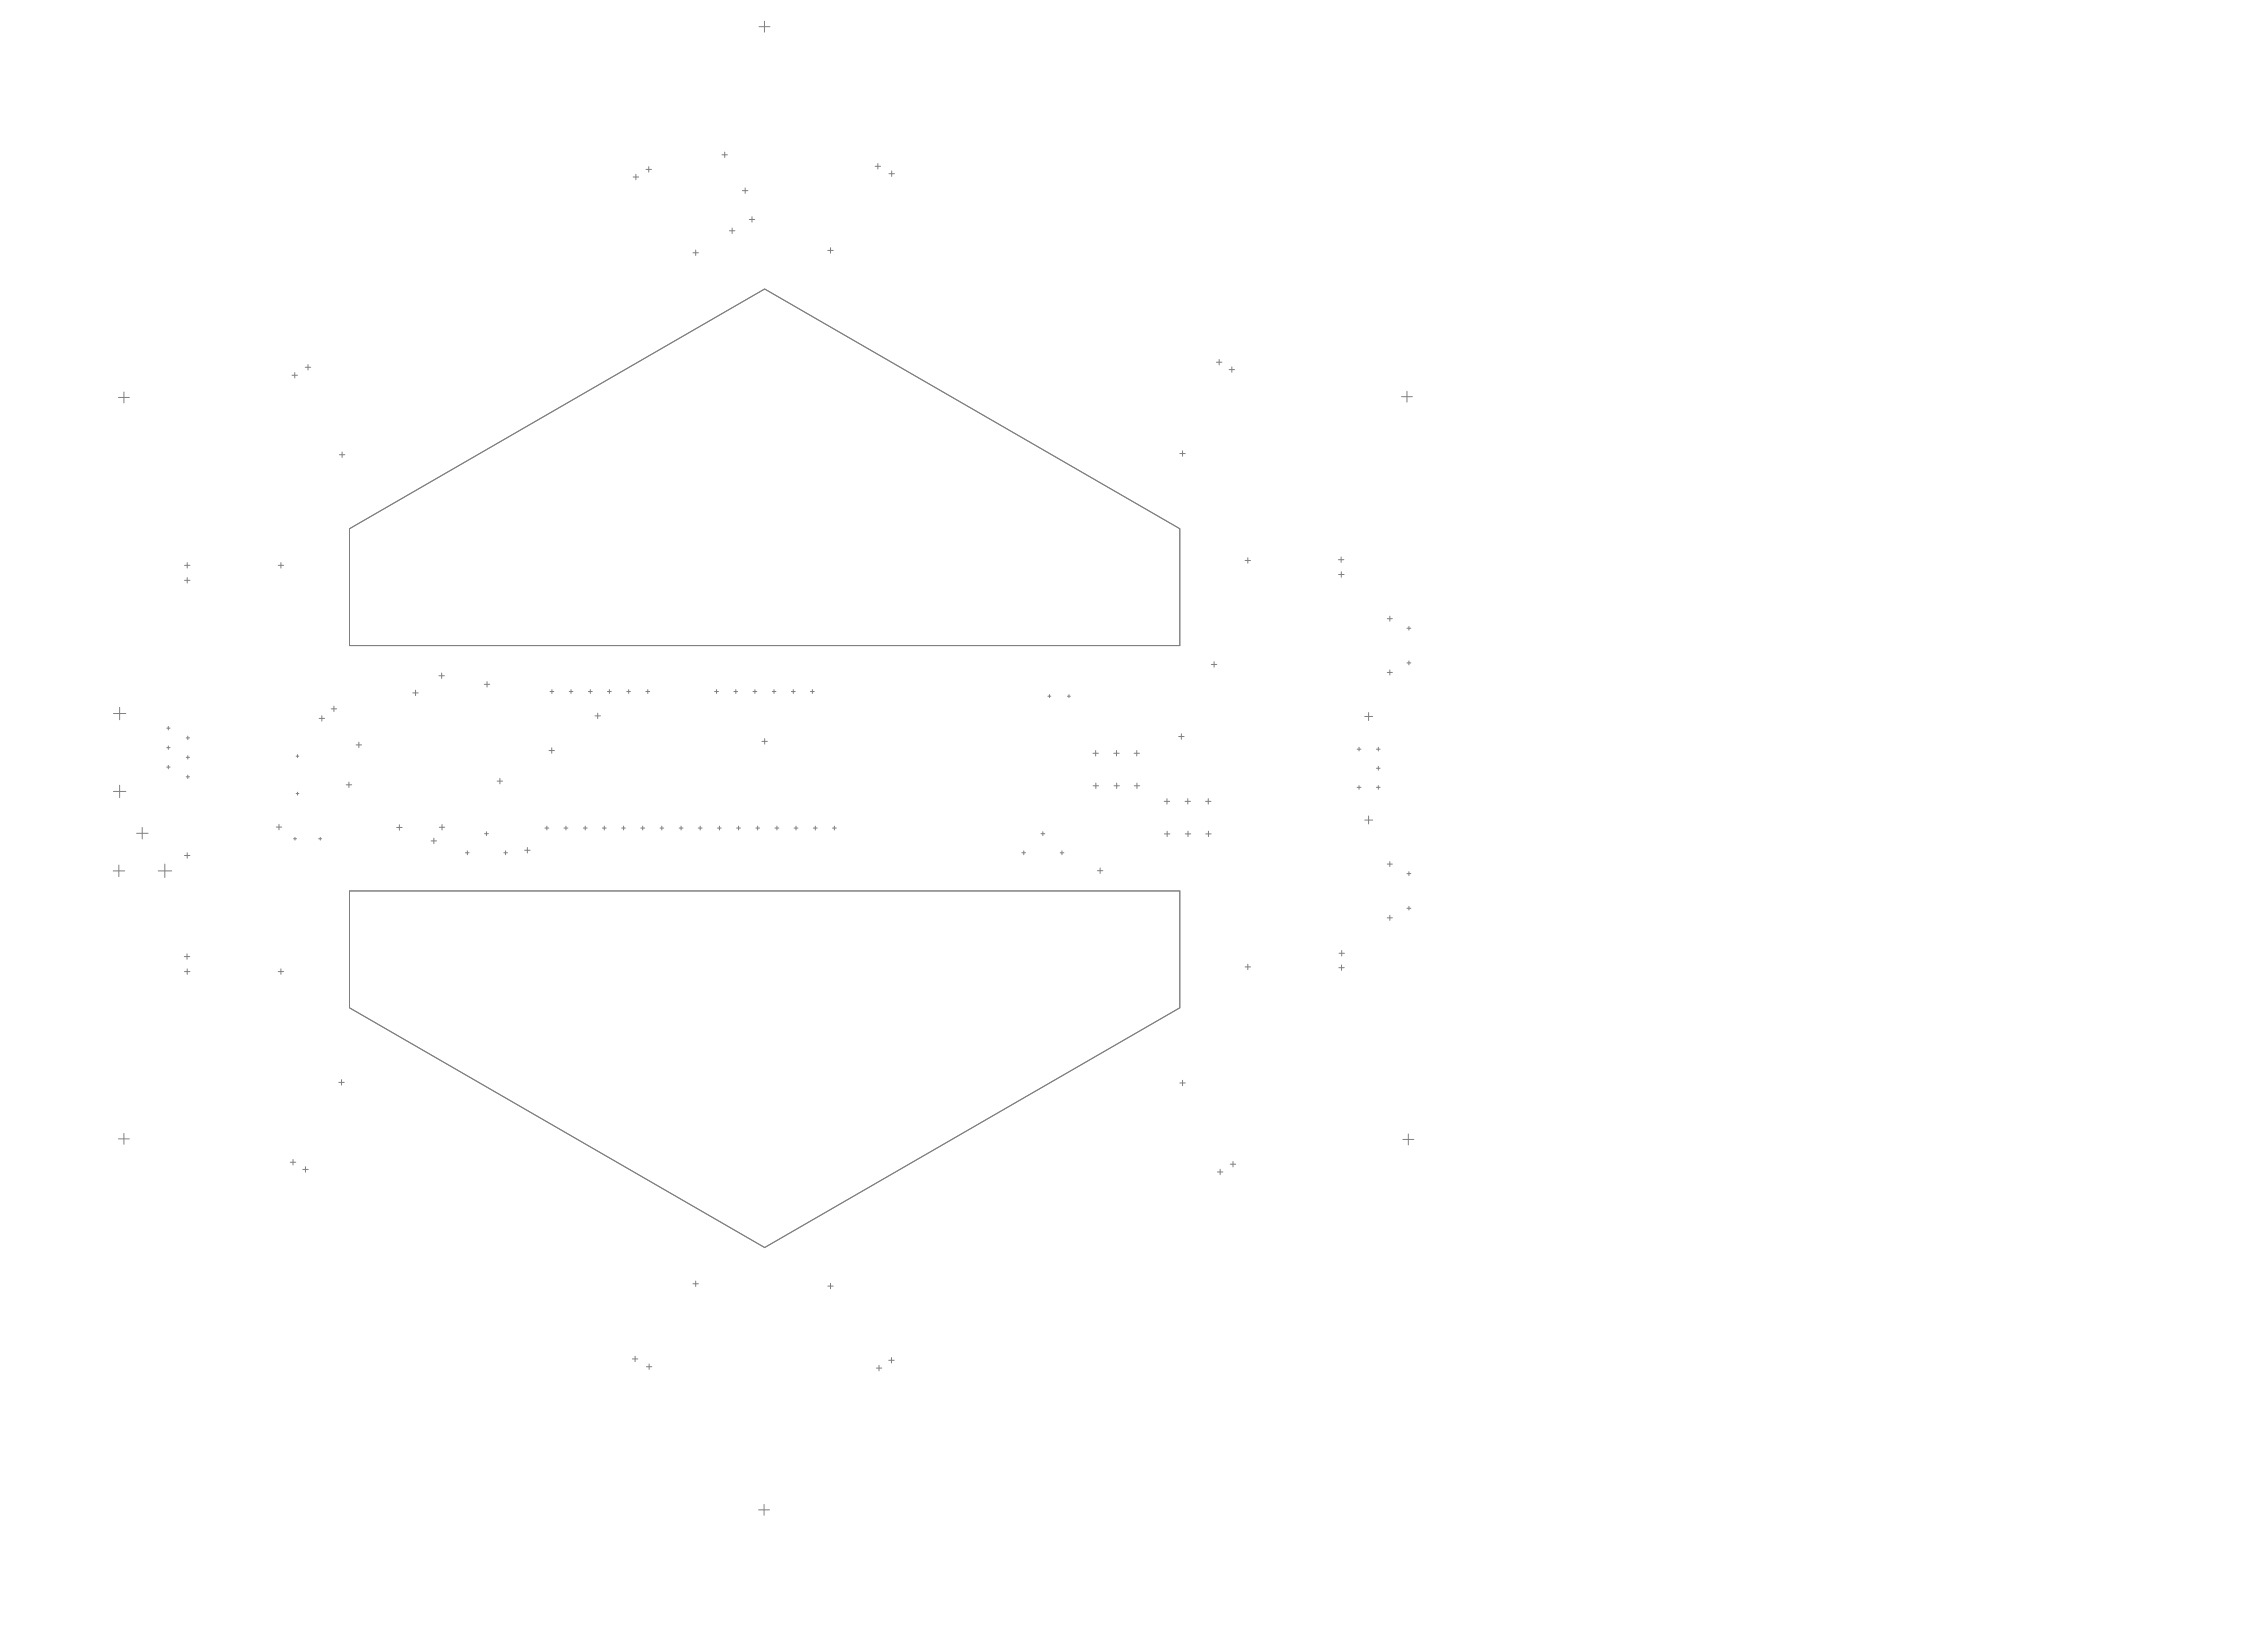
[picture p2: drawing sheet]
<svg xmlns="http://www.w3.org/2000/svg" width="984mm" height="713mm" viewBox="0 0 984 713" stroke-linecap="round" stroke-linejoin="round" font-family="sans-serif">
<g fill="none" stroke="#808080" stroke-width=".43">
<path d="M329.4 11.6h4.8M331.8 9.2v4.7M274.8 76.8h2.4M276 75.6v2.4M280.4 73.5h2.3M281.6 72.3v2.4M313.4 67.2h2.3M314.5 66v2.4M379.8 72.2h2.4M381 71v2.3M385.8 75.4h2.4M387 74.2v2.3"/>
<path d="M317.7 98.9v2.4M322.2 82.7h2.4M323.4 81.5v2.4M325.2 95.2h2.4M326.4 94v2.4M300.8 109.7h2.3M301.9 108.5v2.4M316.6 100.1h2.3M359.3 108.7h2.3M360.4 107.5v2.3M132.5 159.4h2.4M133.7 158.2v2.3"/>
<path d="M527.9 157.2h2.4M529.1 156v2.3M534.6 159.2v2.4M51.4 172.5h4.7M53.8 170.1v4.7M126.7 162.8h2.4M127.9 161.6v2.4M533.4 160.4h2.4M608.3 172.1h4.7M610.6 169.8v4.7M147.3 197.3h2.4M148.5 196.1v2.4"/>
<path d="M512 196.8h2.4M513.2 195.6v2.4M151.7 229.4l180.2-104 180.1 104v50.7h-360.3zM80.1 245.3h2.3M80.1 251.8h2.3M81.3 244.1v2.4M81.3 250.6v2.4M120.7 245.3h2.4M121.9 244.1v2.4M540.4 243.2h2.3M541.6 242v2.4M580.9 242.8h2.3"/>
<path d="M581 249.3h2.3M582.1 241.7v2.3M582.1 248.1v2.3M602.1 268.4h2.2M603.2 267.3v2.2M610.6 272.6h1.7M611.5 271.8v1.6M180.3 299.5v2.3M190.5 293.2h2.4M191.7 292v2.4M210.2 296.9h2.4M211.4 295.7v2.4"/>
<path d="M239.5 299.2v1.7M247.8 299.2v1.7M256.2 299.2v1.7M264.5 299.2v1.7M272.8 299.2v1.7M281.1 299.2v1.7M311 299.2v1.7M319.4 299.2v1.7M327.6 299.2v1.7M335.9 299.2v1.7M344.3 299.2v1.7M352.6 299.2v1.7"/>
<path d="M525.7 288.3h2.4M526.9 287.1v2.4M602.1 291.8h2.2M603.2 290.7v2.2M610.6 287.6h1.7M611.5 286.8v1.7M49.2 309.6h5.4M51.9 306.9v5.4M72.4 315.9h1.4M73.1 315.2v1.5M81.5 319.4v1.5M138.5 311.7h2.4"/>
<path d="M139.7 310.5v2.4M143.7 307.6h2.4M144.9 306.4v2.4M179.2 300.6h2.3M238.7 300.1h1.7M247.1 300.1h1.6M255.3 300.1h1.7M258.2 310.6h2.4M259.4 309.4v2.4M263.6 300.1h1.7M272 300.1h1.6M280.3 300.1h1.7"/>
<path d="M310.1 300.1h1.7M318.5 300.1h1.6M326.8 300.1h1.7M335.2 300.1h1.6M343.5 300.1h1.6M351.7 300.1h1.7M454.8 302.1h1.3M455.5 301.4v1.3M463.3 302.1h1.2M463.9 301.4v1.3M511.5 319.6h2.4M512.7 318.4v2.4"/>
<path d="M592.3 310.9h3.5M594 309.2v3.4M72.4 332.8h1.4M72.4 324.4h1.4M73.1 323.6v1.5M73.1 332.1v1.5M80.8 337.1h1.5M80.8 328.6h1.5M80.8 320.2h1.5M81.5 327.9v1.5M81.5 336.3v1.5M128.5 328.1h1.2"/>
<path d="M129.1 327.4v1.3M151.4 339.3v2.4M154.6 323.2h2.3M155.7 322v2.4M215.8 338.9h2.3M217 337.7v2.4M238.3 325.7h2.3M239.5 324.5v2.3M330.7 321.7h2.4M331.9 320.5v2.4M474.3 326.8h2.4M475.5 325.7v2.3"/>
<path d="M475.6 339.8v2.3M483.4 326.8h2.4M484.6 325.7v2.3M484.7 339.8v2.3M492.2 326.8h2.3M493.4 325.7v2.3M493.4 339.8v2.3M589 325.1h1.7M589.8 324.2v1.6M597.4 333.3h1.6M597.4 325.1h1.6M598.2 324.2v1.6"/>
<path d="M598.2 332.5v1.7M49.2 343.4h5.4M51.9 340.7v5.4M61.7 359v5M119.9 358.9h2.4M121.1 357.7v2.3M128.5 344.3h1.2M129.1 343.7v1.3M150.2 340.5h2.4M172.1 359h2.4M173.3 357.8v2.4M190.7 358.9h2.3"/>
<path d="M191.8 357.8v2.3M236.5 359.3h1.7M237.3 358.4v1.7M244.8 359.3h1.7M245.6 358.4v1.7M253.1 359.3h1.7M254 358.4v1.7M261.4 359.3h1.7M262.3 358.4v1.7M269.8 359.3h1.6M270.7 358.4v1.7M278.1 359.3h1.7"/>
<path d="M278.9 358.4v1.7M286.5 359.3h1.6M287.2 358.4v1.7M294.7 359.3h1.7M295.6 358.4v1.7M303 359.3h1.7M303.9 358.4v1.7M311.4 359.3h1.6M312.3 358.4v1.7M319.7 359.3h1.7M320.5 358.4v1.7M328.1 359.3h1.6"/>
<path d="M328.8 358.4v1.7M336.3 359.3h1.7M337.2 358.4v1.7M344.6 359.3h1.7M345.5 358.4v1.7M353 359.3h1.7M353.9 358.4v1.7M361.3 359.3h1.7M362.1 358.4v1.7M474.4 340.9h2.4M483.5 340.9h2.3M492.3 340.9h2.3"/>
<path d="M505.3 347.7h2.4M506.5 346.5v2.4M514.3 347.7h2.4M515.5 346.5v2.4M523.2 347.7h2.4M524.4 346.5v2.4M589 341.6h1.7M589.8 340.9v1.6M592.3 355.8h3.5M594 354v3.5M597.4 341.6h1.6M598.2 340.9v1.6"/>
<path d="M49.1 377.9h5M51.6 375.3v5M59.3 361.6h5M68.7 377.9h5.8M71.5 374.9v5.8M80.1 371.2h2.3M81.3 370v2.4M127.4 363.9h1.3M128 363.3v1.2M138.3 363.9h1.3M139 363.3v1.2M187.1 364.9h2.4"/>
<path d="M188.3 363.7v2.3M202 370h1.6M202.8 369.2v1.7M210.3 361.7h1.7M211.1 360.9v1.7M218.7 370h1.6M219.4 369.2v1.7M227.7 368.9h2.4M228.9 367.7v2.4M443.5 370h1.6M444.3 369.2v1.7M451.8 361.7h1.7"/>
<path d="M452.6 360.9v1.7M460.1 370h1.6M460.9 369.2v1.7M476.3 377.8h2.3M477.5 376.6v2.4M505.4 361.8h2.3M506.6 360.6v2.4M514.4 361.8h2.4M515.6 360.6v2.4M523.3 361.8h2.4M524.5 360.6v2.4M602.1 374.9h2.2"/>
<path d="M603.2 373.8v2.2M610.6 379.1h1.7M611.5 378.2v1.7M151.7 386.6h360.3v50.7l-180.1 104-180.2-104zM602.1 398.2h2.2M603.2 397.1v2.2M610.6 394.1h1.7M611.5 393.3v1.6M80 415.1h2.4M81.2 413.9v2.3M540.4 419.5h2.3M541.6 418.3v2.4"/>
<path d="M581 419.9h2.4M581.1 413.6h2.4M582.2 418.7v2.4M582.3 412.4v2.4M80.1 421.6h2.3M81.3 420.4v2.3M120.7 421.6h2.4M121.9 420.4v2.3M147 469.6h2.4M148.2 468.5v2.3M512 469.9h2.4M513.2 468.7v2.4"/>
<path d="M51.4 494.1h4.7M53.8 491.8v4.7M608.9 494.4h4.7M611.2 492v4.8M126 504.3h2.4M127.2 503.1v2.4M131.4 507.4h2.4M132.6 506.2v2.4M528.4 508.5h2.3M529.6 507.3v2.4M533.9 505.1h2.4M535.1 503.9v2.4"/>
<path d="M300.8 557h2.3M301.9 555.8v2.4M359.3 558h2.3M360.4 556.8v2.4M274.5 589.6h2.3M275.6 588.4v2.4M280.5 593h2.4M281.7 591.8v2.4M380.3 593.6h2.4M381.5 592.4v2.4M385.7 590.2h2.4M386.9 589v2.4"/>
<path d="M329.2 655.1h4.8M331.6 652.8v4.7"/>
</g>
</svg>
